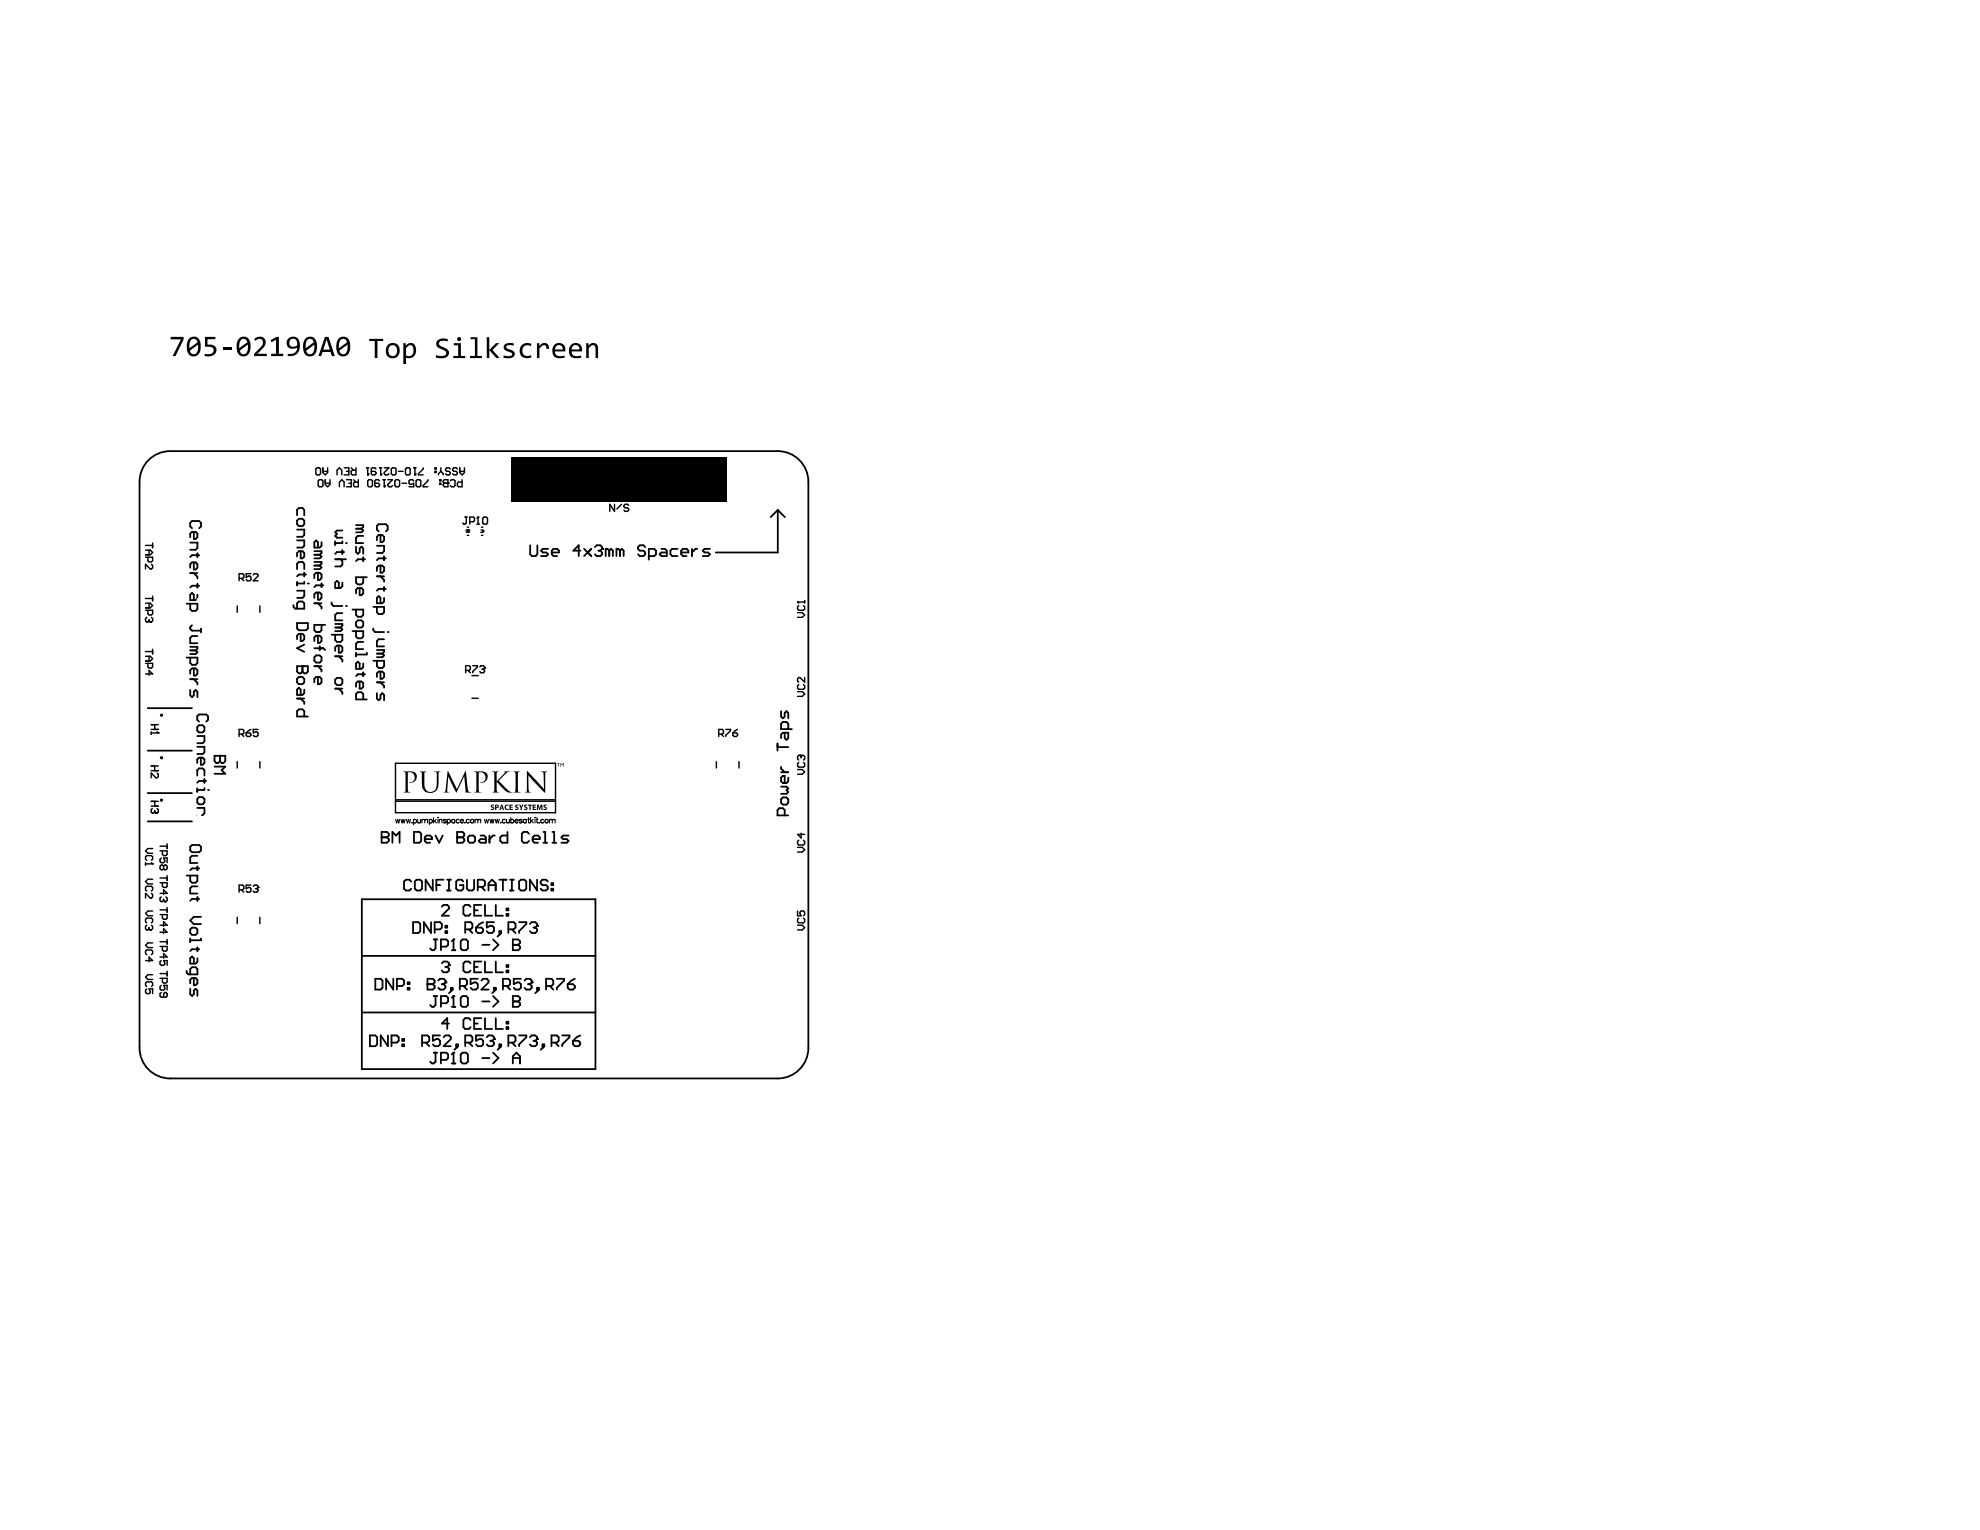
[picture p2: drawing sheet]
<svg xmlns="http://www.w3.org/2000/svg" width="279mm" height="216mm" viewBox="0 0 279 216" stroke-linecap="round" stroke-linejoin="round" font-family="sans-serif">
<g fill="none" stroke="#000" stroke-width=".2">
<path d="M20.5 78.6h1v.5l-.1 .2h-.4l-.1-.2v-.5M20.5 77h1M20.5 77.6h.7l.3 .4-.3 .3h-.7M21 77.6v.7M21.4 79.6l.1 .2v.3l-.1 .2h-.2l-.7-.7v.7M21.5 76.6v.7M44.6 66.2l.1-.2h.4l.1 .2v.6l-.1 .2h-.4l-.1-.2zM44.9 67.9l.2-.2h.3l.2 .2v.6l-.2 .2h-.3l-.2-.2zM45.6 66v.7l.3 .3 .3-.3v-.7M45.6 66.5h.6M45.9 68.2h.7M45.9 67.7v.7l.3 .3 .4-.3v-.7"/>
<path d="M47.6 67v-.7l.3-.3 .3 .3v.7M47.9 68.7v-.7l.3-.3 .4 .3v.7M48.6 66h.6v1h-.6M48.9 67.7h.7v1h-.7M48.9 66.5h.3M49.2 68.2h.4M49.6 66l.3 .3M49.9 67.7l.3 .3M50.2 66v1h-.5l-.1-.2v-.3l.1-.2h.5M50.6 67.7v1h-.5l-.2-.2v-.3l.2-.2h.5M51.7 66h.4M51.9 67h.1"/>
<path d="M51.9 67.9l.2-.2h.3l.2 .2v.6l-.2 .2h-.3l-.2-.2zM51.9 66v1M52.1 66.8l-.2 .2M53.1 66.2l-.2-.2h-.3l-.2 .2v.6l.2 .2h.3l.2-.2v-.1l-.2-.2h-.5M53.6 67.9l-.2-.2h-.3l-.2 .2v.6l.2 .2h.3l.2-.2v-.1l-.2-.2h-.5M53.6 66h.3M53.7 67h.1M53.7 66v1M53.9 66.8l-.2 .2M54.1 67.7h.3M54.2 68.7h.1M54.2 66h.7l-.7 .7v.1l.2 .2h.3l.2-.2"/>
<path d="M54.2 67.7v1M54.4 68.5l-.2 .2M54.7 67.7h.7l-.7 .7v.1l.2 .2h.3l.2-.2M55.2 66.2l.2-.2h.3l.2 .2v.6l-.2 .2h-.3l-.2-.2zM55.7 67.9l.2-.2h.3l.2 .2v.6l-.2 .2h-.3l-.2-.2zM56.2 66.5h.7M56.7 68.2h.7M57.2 66.2l.2-.2h.3l.2 .2v.6l-.2 .2h-.3l-.2-.2zM58.4 67.9l-.2-.2h-.3l-.2 .2v.3l.2 .2 .5-.2v.5h-.7M58.4 66h.3M58.5 67h.1M58.5 66v1"/>
<path d="M58.7 67.9l.2-.2h.3l.2 .2v.6l-.2 .2h-.3l-.2-.2zM58.7 66.8l-.2 .2M59.7 66v.2l-.7 .6v.2h.7M60.4 67.7v.2l-.7 .6v.2h.7M61.4 66.5h.1v.2h-.1zM61.4 66h.1v.2h-.1zM62 67.7h.2v.2h-.2zM62 68.2h.2v.2h-.2zM62.2 66.5l.3 .3v.2M62.2 66v.5M62.2 66.5l-.3 .3v.2M62.5 67.9l.2-.2h.5v1h-.5l-.2-.2v-.1l.2-.2-.2-.2z"/>
<path d="M62.7 68.2h.5M63.2 68.2h.1M63.5 67.9l.2-.2h.3l.2 .2v.6l-.2 .2h-.3l-.2-.2M63.5 66.2l-.1-.2h-.4l-.1 .2v.1l.1 .2h.4l.1 .2v.1l-.1 .2h-.4l-.1-.2M64.5 66.2l-.1-.2h-.4l-.1 .2v.1l.1 .2h.4l.1 .2v.1l-.1 .2h-.4l-.1-.2M64.9 66v.7l.3 .3 .3-.3v-.7M64.9 66.5h.6M65.2 67.7v1h-.5l-.2-.2v-.3l.2-.2h.5M65.6 73h.4M65.8 73v.8l-.2 .2h-.1l-.2-.2M65.9 75.5h.2M65.9 74.4h.2"/>
<path d="M66.3 73.6h.5l.2-.1v-.4l-.2-.1h-.5v1M67.3 74h.3M67.5 73h.1M67.5 73l-.2 .1M67.5 73v1M67.9 75.5h.2M67.9 74.4h.2M68.1 73.1l.2-.1h.3l.2 .1v.7l-.2 .2h-.3l-.2-.2zM86.7 71.2v1l-.7-1v1M87.7 71.2l-.7 .6M88.7 71.3l-.2-.1h-.3l-.2 .1v.2l.2 .2h.3l.2 .1v.2l-.2 .2h-.3l-.2-.2M20.5 86.1h1v.5l-.1 .2h-.4l-.1-.2v-.5"/>
<path d="M20.5 93.6h1v.5l-.1 .2h-.4l-.1-.2v-.5M20.5 95.1h1l-.5-.5v.7M20.5 91.9h1M20.5 92.6h.7l.3 .3-.3 .4h-.7M20.5 84.5h1M20.5 85.1h.7l.3 .4-.3 .3h-.7M20.7 87.1l-.2 .2v.3l.2 .2h.2l.1-.2M21 85.1v.7M21 87.4v.2M21 92.6v.7M21 87.6l.2 .2M21.2 87.8h.1"/>
<path d="M21.4 87.1l.1 .2v.3l-.1 .2h-.2M21.5 84.1v.7M21.5 91.6v.7M33.5 85.5v.9M33.7 81.6h.5l.2-.1v-.4l-.2-.1h-.5v1M34.1 81.6l.3 .4M35.4 81h-.7v.5l.4-.2h.1l.2 .2v.3l-.2 .2h-.3l-.2-.2M35.7 81.1l.2-.1h.3l.2 .1v.2l-.7 .7h.7M36.7 85.5v.9M65.7 94.6h.5l.2-.2v-.3l-.2-.2h-.5v1M66 94.6l.4 .3M66.6 98.5h.9"/>
<path d="M66.6 95.3h.9M66.7 93.9h.7v.2l-.7 .7v.1M67.7 94.1l.2-.2h.3l.2 .2v.2M68 94.4h.2M68.2 94.4l.2 .2v.2l-.2 .1h-.3l-.2-.1M68.4 94.3h.1M68.4 94.3l-.2 .1M112.5 85h.1M112.5 97.6h.7l.3 .3-.3 .4h-.7M112.5 86.4h.7l.3 .4-.3 .3h-.7M112.5 85h1M112.5 85l.2 .1"/>
<path d="M112.7 85.5l-.2 .1v.3l.2 .2h.7l.1-.2v-.3l-.1-.1M112.7 96.6l-.2 .2v.3l.2 .2h.7l.1-.2v-.3l-.1-.2M113.5 95.6v.7l-.6-.7h-.2l-.2 .2v.3l.2 .2M113.5 84.8v.3M21.3 113.1h1M21.3 113.7h1M21.3 103.3v.3M21.3 102.3h1M21.3 102.9h1M21.3 103.4h1M21.3 108.1h1M21.3 108.8h1"/>
<path d="M21.5 114.1l-.2 .1v.4l.2 .1h.2l.1-.1M21.5 119.7h-.6l-.4 .4 .4 .3h.6M21.8 102.3v.6M21.8 108.1v.7M21.8 113.1v.6M21.8 114.4v.2M21.8 114.6l.2 .1M22 114.7h.1M22.2 114.1l.1 .1v.4l-.1 .1h-.2M22.2 109.1l.1 .2v.3l-.1 .2h-.2l-.7-.7v.7M22.2 103.3l.1 .1M22.3 103.4h.1"/>
<path d="M22.6 119.4h1M23.6 119.1v.6M33.5 107.5v.9M33.7 103.6h.5l.2-.2v-.3l-.2-.2h-.5v1M34.1 103.6l.3 .3M34.7 103.4h.5l.2 .2v.2l-.2 .1h-.3l-.2-.1zM35.4 102.9l-.7 .5M36.4 102.9h-.7v.5l.4-.1h.1l.2 .1v.4l-.2 .1h-.3l-.2-.1M36.7 107.5v.9M55.8 107.7h22.6v7h-22.6zM55.8 113.1h22.6M55.8 112.9h22.6"/>
<path d="M101.1 107.5v.9M101.4 103.6h.5l.2-.2v-.3l-.2-.2h-.5v1M101.8 103.6l.3 .3M102.4 102.9h.7v.2l-.7 .7v.1M103.4 103.4h.5l.2 .2v.2l-.2 .1h-.3l-.2-.1zM104.1 102.9l-.7 .5M104.3 107.5v.9M112.5 119.6h.7l.3 .3-.3 .3h-.7M112.5 108.6h.7l.3 .3-.3 .4h-.7M112.7 107.6l-.2 .2v.3l.2 .2h.7l.1-.2v-.3l-.1-.2M112.7 118.6l-.2 .1v.4l.2 .1h.7l.1-.1v-.4l-.1-.1M112.9 106.6h.1"/>
<path d="M112.9 106.6h-.2l-.2 .2v.3l.2 .2M112.9 106.6l.1 .2M113 106.8l.2-.2h.2l.1 .2v.3l-.1 .2M113 117.6v.6l-.5-.5h1M113 106.8v.1M20.5 121.7v.4M20.5 135.6h1l-.5-.5v.6M20.5 121.9h1M20.7 130.6l-.2 .1v.4l.2 .1h.2l.1-.1M20.7 125.7l-.2-.1v-.4l.2-.1h.7l.1 .1v.4l-.1 .1M20.7 130.2l-.2-.1v-.4l.2-.1h.7l.1 .1v.4l-.1 .1M20.7 139.2l-.2-.2v-.3l.2-.2h.7l.1 .2v.3l-.1 .2"/>
<path d="M20.7 121.4l-.2-.2v-.3l.2-.2h.7l.1 .2v.3l-.1 .2M20.7 134.7l-.2-.1v-.4l.2-.1h.7l.1 .1v.4l-.1 .1M20.7 139.5l-.2 .2v.3l.2 .2h.3l.2-.2-.2-.5h.5v.7M21 131.1l.2 .1M21 130.9v.2M21.2 131.2h.1M21.4 130.6l.1 .1v.4l-.1 .1h-.2M21.4 126.1l.1 .1v.4l-.1 .1h-.2l-.7-.6v.6M21.4 121.7l.1 .2M21.5 121.9h.1M21.5 128.6h-.6l-.4 .3 .4 .3h.6M21.5 137.5h-.6l-.4 .4 .4 .3h.6"/>
<path d="M21.5 133.1h-.6l-.4 .3 .4 .3h.6M21.5 124.1h-.6l-.4 .3 .4 .3h.6M22.6 130.6h1l-.5-.5v.6M22.6 120.1h1v.5l-.2 .1h-.3l-.2-.1v-.5M22.6 124.6h1v.5l-.2 .1h-.3l-.2-.1v-.5M22.6 129.1h1v.5l-.2 .1h-.3l-.2-.1v-.5M22.6 133.6h1v.5l-.2 .1h-.3l-.2-.1v-.5M22.6 138h1v.5l-.2 .2h-.3l-.2-.2v-.5M22.6 137.4h1M22.6 126.1h1l-.5-.5v.6M22.6 131.6h1l-.5-.5v.6M22.6 135.1h1l-.5-.5v.6"/>
<path d="M22.6 128.4h1M22.6 132.9h1M22.6 123.9h1M22.8 121.1l-.2 .1v.4l.2 .1h.3l.2-.1-.2-.5h.5v.6M22.8 135.6l-.2 .1v.3l.2 .2h.3l.2-.2-.2-.4h.5v.6M22.8 139l-.2 .2v.3l.2 .2h.3l.2-.2-.2-.5h.5v.7M22.8 126.6l-.2 .1v.4l.2 .1h.1l.2-.1M23.1 122.2l.2-.1h.1l.2 .1v.4l-.2 .1h-.1l-.2-.1M23.1 122.2l-.2-.1h-.1l-.2 .1v.4l.2 .1h.1l.2-.1M23.1 122.2v.4M23.1 126.9v.2M23.1 127.1l.2 .1"/>
<path d="M23.3 127.2h.1M23.4 126.6l.2 .1v.4l-.2 .1h-.1M23.6 123.6v.6M23.6 128.1v.6M23.6 132.6v.6M23.6 137v.7M33.5 129.4v.9M33.7 125.6h.5l.2-.2v-.3l-.2-.2h-.5v1M34.1 125.6l.3 .3M35.4 124.9h-.7v.5l.5-.2 .2 .2v.3l-.2 .2h-.3l-.2-.2M35.7 125.1l.2-.2h.3l.2 .2v.1M36.1 125.4h.1"/>
<path d="M36.2 125.4l.2 .2v.1l-.2 .2h-.3l-.2-.2M36.4 125.2h.1M36.4 125.2l-.2 .2M36.7 129.4v.9M112.5 130.6h.7l.3 .3-.3 .3h-.7M112.5 128.6v.6h.5l-.1-.3v-.2l.1-.1h.4l.1 .1v.4l-.1 .1M112.7 129.6l-.2 .1v.4l.2 .1h.7l.1-.1v-.4l-.1-.1M22.8 140l-.2 .2v.3l.2 .2h.6l.2-.2v-.3l-.2-.2h-.1l-.2 .2v.5"/>
</g>
<g fill="none" stroke="#000" stroke-width=".25">
<path d="M20.7 65.2a4.3 4.3 0 0 1 3.3-1.5h85.8a4.3 4.3 0 0 1 4.3 4.3v79.9a4.3 4.3 0 0 1-4.3 4.3h-85.8a4.3 4.3 0 0 1-4.3-4.3v-79.9a4.3 4.3 0 0 1 1-2.8zM26.8 76.6h1.1v.7l-.3 .3h-.8M27.1 74.5l-.3-.2v-.5l.3-.3h1l.3 .3v.5l-.3 .2M27.3 75v1.1h.3l.3-.3v-.5l-.3-.3h-.5l-.3 .3v.5M27.3 79.4v1h.3l.3-.3v-.5l-.3-.2h-.5l-.3 .2v.5M27.9 78.1v.5M28.1 78.3h-1l-.3 .3M41.9 76.3h1v.7l-.2 .3h-.8M41.9 72.7v-.8l.3-.2h.5l.2 .2v.8M41.9 73.5l.3-.3h.5l.2 .3v.5l-.2 .2h-.5l-.3-.2zM41.9 74.7h1v.8l-.2 .2h-.8M42.4 77.8v1h.3l.2-.3v-.5l-.2-.2h-.5l-.3 .2v.5"/>
<path d="M44.4 79.8h.7M44.4 77.8h1v.2l-.3 .3M44.4 79.3h1v.3l-.3 .2M44.4 78.3h.7M45.1 78.3l.3 .2-.3 .3h-.7M45.1 79.8l.3 .3-.3 .2h-.7M45.4 76.5v.5l-.3 .3h-.7v-.8l.2-.2 .3 .2v.8M47.3 78.9h1.5M47.3 76.4v.5M48.1 78.9l.2 .3v.5l-.2 .2h-.8M48.3 74.9h-.7l-.3 .2 .3 .3-.3 .2 .3 .3h.7M48.3 76.4v.2h-1"/>
<path d="M48.3 77.7v.5M48.6 77.9h-1l-.3 .3M48.8 76.6h.1M50.2 77.1v.8l.3 .3 .2-.3v-.5l.3-.3 .3 .3v.8M50.2 74.1h1.1v.3l-.3 .2M50.2 74.6h.8M51 74.6l.3 .3-.3 .2h-.8M51.3 78.7v.5M51.3 75.6h-.8l-.3 .3v.7h1.1M51.5 78.9h-1l-.3 .3M53.2 77h1v.8l-.3 .2h-.7M53.4 75l-.2-.3v-.5l.2-.2h1.1l.2 .2v.5l-.2 .3"/>
<path d="M53.7 75.5v1h.2l.3-.2v-.6l-.3-.2h-.5l-.2 .2v.6M53.7 79.8v1h.2l.3-.2v-.5l-.3-.3h-.5l-.2 .3v.5M54.2 78.5v.5M54.5 78.8h-1.1l-.2 .2M74.8 76.9v1.3l.3 .3h.5l.2-.3v-1.3M77.3 77.5h-.7l-.3 .2 .3 .3h.5l.2 .2-.2 .3h-.8M77.9 78h1v-.3l-.3-.2h-.5l-.2 .2v.5l.2 .3h.5M81.9 77.7h-1l.8-.8v1.6M82.4 77.5l1 1M83.4 77.5l-1 1M83.9 77.2l.3-.3h.5l.3 .3v.3M84.5 77.7h.2"/>
<path d="M84.7 77.7l.3 .3v.2l-.3 .3h-.5l-.3-.3M85 77.5h.1M85 77.5l-.3 .2M86 77.7l-.3-.2h-.2v1M86 77.7v.8M86 77.7l.2-.2 .3 .2v.8M87.5 77.7l-.3-.2h-.2v1M87.5 77.7v.8M87.5 77.7l.3-.2 .2 .2v.8M91 77.2l-.2-.3h-.5l-.3 .3v.3l.3 .2h.5l.2 .3v.2l-.2 .3h-.5l-.3-.3M91.6 78.5h.7l.3-.3v-.5l-.3-.2h-.7v1.5M93.3 77.5h.5l.3 .2v.8h-.8l-.2-.3 .2-.2h.8"/>
<path d="M95.6 77.5h-.7l-.3 .2v.5l.3 .3h.7M96.1 78h1v-.3l-.2-.2h-.5l-.3 .2v.5l.3 .3h.5M97.6 77.5v1M98.4 77.5h-.2l-.6 .5M100.2 77.5h-.8l-.2 .2 .2 .3h.5l.3 .2-.3 .3h-.7M109.8 72l-1 1M109.8 72v6h-8.8M109.8 72l1 1M20.8 99.9h6.3M26.3 85.2h1.6v.7l-.3 .3h-.5l-.3-.3v-.7M26.3 92.8h1.6v.8l-.3 .2h-.5l-.3-.2v-.8M26.8 97.4v.7l.3 .3 .2-.3v-.5l.3-.2 .3 .2v.8"/>
<path d="M26.8 91.3h1.1v.2l-.3 .3M26.8 80.9h1.1M26.8 91.8h.8M26.8 95.8h1.1M27.1 88.2l-.3 .3v.2l.3 .3h1.3M27.3 94.3v1h.3l.3-.2v-.5l-.3-.3h-.5l-.3 .3v.5M27.3 80.9l.6 .5v.2M27.3 95.8l.6 .5v.3M27.6 91.8l.3 .2-.3 .3h-.8M27.9 83.9v.5l-.3 .3h-.8v-.8l.3-.2 .2 .2v.8M27.9 89.8h-.8l-.3 .2v.8h1.1M27.9 82.4v.5"/>
<path d="M28.1 82.7h-1l-.3 .2M28.4 88.7v.5M41.4 85.4v.2l.3 .3h1.2v-.8l-.2-.2h-.5l-.3 .2v.8M41.9 95.8l.3-.3h.5l.2 .3v.5l-.2 .2h-.5l-.3-.2zM41.9 80.3v-.7l.3-.3h.5l.2 .3v.7M41.9 94h1.5v.8l-.2 .2h-.3l-.2-.2-.3 .2h-.2l-.3-.2zM41.9 83.4h1v.7l-.2 .3h-.8M41.9 82.1v.5M41.9 87.9h1.5v.8l-.2 .2h-1l-.3-.2zM41.9 98.6h1M42.4 89.4v1.1h.3l.2-.3v-.5l-.2-.3h-.5l-.3 .3v.5M42.4 98.6l.5 .5v.2"/>
<path d="M42.7 94h.1M42.7 94v.8M42.9 97.3v.5l-.2 .3h-.8v-.8l.3-.3 .2 .3v.8M42.9 80.8v.5M42.9 82.1v.2h-1M42.9 91l-1 .5 1 .5M43.2 81.1h-1l-.3 .2M43.4 82.3h.1M44.4 85.1h1M44.4 92.7l.2-.2h.5l.3 .2v.5l-.3 .3h-.5l-.2-.3zM44.4 91.5h1.2l.3 .2M44.4 94h1"/>
<path d="M44.9 80.8v1h.2l.3-.2v-.5l-.3-.3h-.5l-.2 .3v.5M44.9 83.6v1h.2l.3-.2v-.5l-.3-.3h-.5l-.2 .3v.5M44.9 95.5v1h.2l.3-.2v-.5l-.3-.3h-.5l-.2 .3v.5M44.9 94l.5 .5v.3M44.9 85.1l.5 .5v.3M44.9 89.7v1h.2l.3-.2v-.6l-.3-.2h-.5l-.2 .2v.6M45.1 91.2v.5M45.4 88.2v.7l-.3 .3h-.5l-.2-.3v-.7h1.5M45.4 82.3v.5M45.6 82.6h-1l-.2 .2M46.8 89.6h1.5v.7l-.2 .3h-.5l-.3-.3v-.7M46.8 85v.3l.2 .2h1.3"/>
<path d="M47.3 88.6h.8M47.3 97.2h1M47.3 95.9l.3-.2h.5l.2 .2v.5l-.2 .3h-.5l-.3-.3zM47.3 88h1v.3l-.2 .3M47.3 92.6h1M47.8 91.1v1h.3l.2-.2v-.6l-.2-.2h-.5l-.3 .2v.6M47.8 92.6l.5 .5v.3M47.8 97.2l.5 .5v.2M48.1 88.6l.2 .2-.2 .3h-.8M48.3 82.2v.5l-.2 .3h-.8v-.8l.3-.2 .2 .2v.8M48.3 86.5h-.7l-.3 .3v.7h1M48.8 85.5h.1"/>
<path d="M49.7 86h1.6v.8l-.3 .2h-.5l-.3-.2v-.8M49.7 89.1h1.6v.7l-.3 .3h-.5l-.3-.3v-.7M50.2 87.8l.3-.3h.5l.3 .3v.5l-.3 .3h-.5l-.3-.3zM50.2 92.1v.5M50.7 83v1h.3l.3-.3v-.5l-.3-.2h-.5l-.3 .2v.5M50.7 96.2v1h.3l.3-.3v-.5l-.3-.2h-.5l-.3 .2v.5M51.3 81.5v.7l-.3 .3h-.5l-.3-.3v-.7h1.6M51.3 98.7v-.8l-.3-.2h-.5l-.3 .2v.8h1.6M51.3 93.6v.5l-.3 .3h-.8v-.8l.3-.2 .2 .2v.8M51.3 94.9v.5M51.3 90.6h-.8l-.3 .2v.8h1.1M51.5 95.1h-1l-.3 .3"/>
<path d="M51.8 92.1v.3h-1.6M52.7 85.6h1.5v.8l-.3 .3h-.5l-.2-.3v-.8M52.7 93.2h1.5v.8l-.3 .3h-.5l-.2-.3v-.8M52.7 88.7v.2l.2 .3h1.3M53.2 97.8v.8l.2 .2 .3-.2v-.5l.2-.3 .3 .3v.7M53.2 91.7h1v.3l-.3 .2M53.2 81.3h1M53.2 92.2h.7M53.2 96.3h1M53.7 94.8v1h.2l.3-.3v-.5l-.3-.2h-.5l-.2 .2v.5M53.7 81.3l.5 .5v.3M53.7 96.3l.5 .5v.2"/>
<path d="M53.9 92.2l.3 .3-.3 .2h-.7M54.2 84.4v.5l-.3 .2h-.7v-.7l.2-.3 .3 .3v.7M54.2 90.2h-.8l-.2 .3v.7h1M54.2 82.8v.6M54.5 83.1h-1.1l-.2 .3M54.7 89.2h.1M20.8 115.9h6.3M20.8 111.9h6.3M20.8 105.9h6.3M26.8 119.5l.3-.3h1l.3 .3v.5l-.3 .3h-1l-.3-.3zM27.8 102.6l.3-.3h.5l.2 .3v.5l-.2 .3h-.5l-.3-.3zM27.8 109.4v-.7l.3-.3h.5l.2 .3v.7"/>
<path d="M27.8 111.2v.5M27.8 112.7l.3-.2h.5l.2 .2v.5l-.2 .3h-.5l-.3-.3zM27.8 103.9h1v.7l-.2 .3h-.8M27.8 105.4h1v.7l-.2 .3h-.8M27.8 114h1v.8l-.2 .2h-.8M28.1 101.8l-.3-.2v-.5l.3-.3h1l.3 .3v.5l-.3 .2M28.3 106.9v1h.3l.2-.2v-.5l-.2-.3h-.5l-.3 .3v.5M28.8 109.9v.6M28.8 111.2v.3h-1M29.1 110.2h-1l-.3 .3M29.4 111.5h.1M30.3 106.7h1.5v.7l-.3 .3h-.2l-.3-.3-.2 .3h-.3l-.2-.3z"/>
<path d="M30.3 108.2h1.5l-.5 .5 .5 .5h-1.5M31 106.7h.1M31 106.7v.7M42.9 101.1v-.8l-.2-.2h-.5l-.3 .2v.8h1.5M53.8 118.2h.1M53.8 117.4h.8l.3 .3v.2l-.3 .3 .3 .2v.3l-.3 .2h-.8zM53.8 118.2h.8M55.4 118.9v-1.5l.5 .5 .5-.5v1.5M58.4 117.4h.8l.2 .3v1l-.2 .2h-.8zM59.9 118.4h1.1v-.2l-.3-.3h-.5l-.3 .3v.5l.3 .2h.5M61.5 117.9l.5 1 .5-1M64.5 118.2h.1"/>
<path d="M64.5 117.4h.8l.2 .3v.2l-.2 .3 .2 .2v.3l-.2 .2h-.8zM64.5 118.2h.8M66.3 117.9h.5l.2 .3v.5l-.2 .2h-.5l-.3-.2v-.5zM67.8 117.9h.5l.3 .3v.7h-.8l-.3-.2 .3-.3h.8M69.1 117.9v1M69.8 117.9h-.2l-.5 .5M71.6 117.4v1.5h-.8l-.2-.2v-.5l.2-.3h.8M74.7 117.7l-.3-.3h-.5l-.3 .3v1l.3 .2h.5l.3-.2M75.2 118.4h1v-.2l-.3-.3h-.5l-.2 .3v.5l.2 .2h.5M76.7 118.9h.5M76.7 117.4h.2v1.5M77.9 118.9h.6"/>
<path d="M77.9 117.4h.3v1.5M80.2 117.9h-.7l-.3 .3 .3 .2h.5l.2 .3-.2 .2h-.8M109.7 104.9v1M109.7 105.4h1.5M110.2 100.4v.7l.3 .3 .2-.3v-.5l.3-.2 .2 .2v.8M110.2 111h.8l.2 .3-.2 .2 .2 .3-.2 .2h-.8M110.2 108.2v.3l.5 .5M110.2 109h1M110.5 112.5h.5l.2 .3v.5l-.2 .2h-.5l-.3-.2v-.5zM110.7 115.1v-.8l-.2-.3h-.5l-.3 .3v.8h1.5M110.7 103.4v.8l.3 .2 .2-.2v-.8h-.7l-.3 .2v.6M111.2 109.7v.5l-.2 .3h-.5l-.3-.3v-.5l.3-.2h.2v1"/>
<path d="M111.2 102.9v-.8l-.2-.2h-.5l-.3 .2v.8h1.5M26.3 123.6h1.6v.7l-.3 .3h-.5l-.3-.3v-.7M26.3 137v.2l.3 .3h1.3v-.8l-.3-.2h-.5l-.3 .2v.8M26.8 131.2l.3-.3h.5l.3 .3v.5l-.3 .2h-.5l-.3-.2zM26.8 132.4v.5M26.8 139.5v.8l.3 .2 .2-.2v-.5l.3-.3 .3 .3v.7M27.3 138v1h.3l.3-.2v-.5l-.3-.3h-.5l-.3 .3v.5M27.9 120.8h-.8l-.3 .2v.8h1.1M27.9 125.1h-.8l-.3 .2v.8h1.1M27.9 135.2v.5l-.3 .3h-.8v-.8l.3-.2 .2 .2v.8M27.9 122.3v.5M27.9 126.6v.5"/>
<path d="M27.9 133.7v.5M28.1 122.5h-1l-.3 .3M28.1 126.8h-1l-.3 .3M28.1 133.9h-1l-.3 .3M28.4 132.4v.3h-1.6M28.4 129.4h-1.1l-.5 .5 .5 .5h1.1M51.1 126.9h32.9v24h-32.9zM51.1 134.9h32.9M53 138.1h.7l.3 .3v1l-.3 .2h-.7zM55.5 138.1v1.5l-1-1.5v1.5M56 139.1h.8l.2-.2v-.5l-.2-.3h-.8v1.5M57.5 139.4h.3v.2h-.3z"/>
<path d="M57.5 138.6h.3v.3h-.3zM58 124.4l-.2-.3h-.5l-.3 .3v1l.3 .3h.5l.2-.3M58.3 130.1h.8l.2 .3v1l-.2 .3h-.8zM58.5 124.4l.3-.3h.5l.2 .3v1l-.2 .3h-.5l-.3-.3zM60.3 138.9h.1M60.3 138.1h.8l.2 .3v.2l-.2 .3 .2 .2v.3l-.2 .2h-.8zM60.3 138.9h.8M60.8 130.1v1.6l-1-1.6v1.6M61.1 124.1v1.6l-1-1.6v1.6M61.2 132.6h.5M61.3 131.1h.8l.2-.2v-.5l-.2-.3h-.8v1.6M61.5 132.6v1.2l-.3 .3h-.2l-.3-.3"/>
<path d="M61.6 124.9h.5M61.8 138.4l.3-.3h.5l.3 .3v.2M62.2 133.6h.8l.2-.3v-.5l-.2-.2h-.8v1.5M62.3 127.9l.3-.2h.5l.3 .2v.3l-1.1 1h1.1M62.3 135.9l.3-.2h.5l.3 .2v.3M62.3 138.9h.3M62.6 124.1h-1v1.6M62.6 138.9l.3 .2v.3l-.3 .2h-.5l-.3-.2M62.9 138.6h.1M62.9 130.6h.2v.3h-.2zM62.9 131.4h.2v.3h-.2zM62.9 136.4h.2"/>
<path d="M62.9 138.6l-.3 .3M63.1 124.1h.5M63.1 125.7h.5M63.1 136.4l.3 .3v.3l-.3 .2h-.5l-.3-.2M63.4 124.1v1.6M63.4 136.2h.1M63.4 136.2l-.3 .2M63.6 139.4h.3v.2h-.3zM63.7 134.1h.6M63.9 139.6l-.5 .5M64 132.6h.1M64 132.6v1.5"/>
<path d="M64 132.6l-.3 .2M64.9 139.1h.7l.3-.2v-.5l-.3-.3h-.7v1.5M65 132.8l.3-.2h.5l.2 .2v1l-.2 .3h-.5l-.3-.3zM65.4 124.4l-.3-.3h-.5l-.2 .3v1l.2 .3h.5l.3-.3v-.5h-.5M65.4 139.1l.5 .5M65.6 131.1h.8l.3-.2v-.5l-.3-.3h-.8v1.6M65.9 124.1v1.3l.2 .3h.6l.2-.3v-1.3M66.2 131.1l.5 .6M66.4 127.9l-.2-.2h-.6l-.2 .2v1.1l.2 .2h.6l.2-.2M66.4 135.9l-.2-.2h-.6l-.2 .2v1.1l.2 .2h.6l.2-.2M66.9 128.5h.5M66.9 136.4h.5"/>
<path d="M67.2 130.9h.7l.3 .2v.3l-.3 .3h-.5l-.2-.3zM67.4 125.2h.8l.2-.3v-.5l-.2-.3h-.8v1.6M67.4 138.1h-1v.8l.5-.3h.3l.2 .3v.5l-.2 .2h-.5l-.3-.2M67.9 125.2l.5 .5M67.9 127.7h-1v1.5h1M67.9 135.7h-1v1.5h1M67.9 138.4l.3-.3h.5l.2 .3v.2l-1 1h1M68.1 133.3h1M68.2 130.1l-.5 .3-.5 .5M68.4 127.7v1.5h1.1M68.4 135.7v1.5h1.1M68.9 125.7v-1.1l.5-.5 .5 .5v1.1"/>
<path d="M68.9 124.9h1M69.6 132.6l.7 .7-.7 .8M69.7 139.4h.3v.2h-.3zM69.7 130.1h-1v.8l.5-.3h.3l.2 .3v.5l-.2 .3h-.6l-.2-.3M70 127.7v1.5h1M70 135.7v1.5h1M70 139.6l-.5 .5M70.5 124.1h1M70.5 131.4h.2v.3h-.2zM70.7 131.7l-.5 .5M71 124.1v1.6M71 139.1h.7l.3-.2v-.5l-.3-.3h-.7v1.5"/>
<path d="M71.5 128.2h.2v.3h-.2zM71.5 129h.2v.2h-.2zM71.5 136.2h.2v.2h-.2zM71.5 137h.2v.2h-.2zM71.5 139.1l.5 .5M71.7 131.1h.8l.2-.2v-.5l-.2-.3h-.8v1.6M72 124.1h.5M72 125.7h.5M72.2 124.1v1.6M72.2 131.1l.5 .6M72.4 133.3h.1M72.4 132.6h.7l.3 .2v.3l-.3 .2 .3 .3v.2l-.3 .3h-.7z"/>
<path d="M72.4 133.3h.7M73.3 130.1h1v.3l-1 1v.3M73.5 124.1h.5l.3 .3v1l-.3 .3h-.5l-.3-.3v-1zM73.5 138.1h-1v.8l.5-.3h.3l.2 .3v.5l-.2 .2h-.6l-.2-.2M74 138.4l.3-.3h.5l.2 .3v.2M74.5 138.9h.3M74.8 130.4l.2-.3h.5l.3 .3v.2M74.8 138.9l.2 .2v.3l-.2 .2h-.5l-.3-.2M75 138.6h.1M75 138.6l-.2 .3M75.3 130.9h.2M75.5 130.9l.3 .2v.3l-.3 .3h-.5l-.2-.3"/>
<path d="M75.8 124.1v1.6l-1-1.6v1.6M75.8 130.6h.1M75.8 139.4h.2v.2h-.2zM75.8 130.6l-.3 .3M76 139.6l-.5 .5M77.1 139.1h.7l.3-.2v-.5l-.3-.3h-.7v1.5M77.3 124.4l-.2-.3h-.6l-.2 .3v.2l.2 .3h.6l.2 .3v.2l-.2 .3h-.6l-.2-.3M77.6 139.1l.5 .5M77.8 124.6h.3v.3h-.3zM77.8 125.4h.3v.3h-.3zM78.6 138.1h1v.3l-1 1v.2M80.1 138.9h.8l.2 .2v.3l-.2 .2h-.5l-.3-.2z"/>
<path d="M81.1 138.1l-.5 .3-.5 .5M51.1 142.9h32.9M52.2 146.1h.8l.2 .3v1l-.2 .2h-.8zM54.7 146.1v1.5l-1-1.5v1.5M55.2 147.1h.8l.3-.2v-.5l-.3-.3h-.8v1.5M56.8 147.4h.2v.2h-.2zM56.8 146.6h.2v.3h-.2zM59.6 147.1h.7l.3-.2v-.5l-.3-.3h-.7v1.5M60.1 147.1l.5 .5M61.2 148.5h.5M61.2 140.6h.5M61.5 140.6v1.2l-.3 .3h-.2l-.3-.3"/>
<path d="M61.5 148.5v1.3l-.3 .3h-.2l-.3-.3M62.1 146.1h-1v.8l.5-.3h.2l.3 .3v.5l-.3 .2h-.5l-.2-.2M62.2 149.6h.8l.2-.3v-.5l-.2-.3h-.8v1.6M62.2 141.6h.8l.2-.3v-.5l-.2-.2h-.8v1.5M62.6 146.4l.3-.3h.5l.2 .3v.2l-1 1h1M63.4 144.4h-1.1l.8-.7v1.5M63.7 150.1h.6M63.7 142.1h.6M64 148.5h.1M64 140.6h.1M64 148.5l-.3 .3M64 140.6v1.5"/>
<path d="M64 148.5v1.6M64 140.6l-.3 .2M64.4 147.4h.2v.2h-.2zM64.6 147.6l-.5 .5M65 148.8l.3-.3h.5l.2 .3v1l-.2 .3h-.5l-.3-.3zM65 140.8l.3-.2h.5l.2 .2v1l-.2 .3h-.5l-.3-.3zM65.6 147.1h.8l.3-.2v-.5l-.3-.3h-.8v1.5M66.2 147.1l.5 .5M66.4 143.9l-.2-.2h-.6l-.2 .2v1l.2 .3h.6l.2-.3M66.9 144.4h.5M67.9 143.7h-1v1.5h1M68.1 149.3h1"/>
<path d="M68.1 141.3h1M68.2 146.1h-1v.8l.5-.3h.2l.3 .3v.5l-.3 .2h-.5l-.2-.2M68.4 143.7v1.5h1.1M68.7 146.4l.2-.3h.6l.2 .3v.2M69.2 146.9h.3M69.5 146.9l.2 .2v.3l-.2 .2h-.6l-.2-.2M69.6 148.5l.7 .8-.7 .8M69.6 140.6l.7 .7-.7 .8M69.7 146.6h.1M69.7 146.6l-.2 .3M70 143.7v1.5h1M70.5 147.4h.2v.2h-.2z"/>
<path d="M70.7 147.6l-.5 .5M71.5 144.2h.2v.2h-.2zM71.5 144.9h.2v.3h-.2zM71.7 147.1h.8l.2-.2v-.5l-.2-.3h-.8v1.5M72.2 147.1l.5 .5M72.4 141.3h.1M72.4 149.3h1M72.4 140.6h.7l.3 .2v.3l-.3 .2 .3 .3v.2l-.3 .3h-.7zM72.4 150.1v-1l.5-.6 .5 .6v1M72.4 141.3h.7M73.3 146.1h1v.3l-1 1v.2M74.8 146.4l.2-.3h.5l.3 .3v.2"/>
<path d="M75.3 146.9h.2M75.5 146.9l.3 .2v.3l-.3 .2h-.5l-.2-.2M75.8 146.6h.1M75.8 146.6l-.3 .3M76.6 147.4h.2v.2h-.2zM76.8 147.6l-.5 .5M77.8 147.1h.8l.2-.2v-.5l-.2-.3h-.8v1.5M78.3 147.1l.5 .5M79.3 146.1h1.1v.3l-1.1 1v.2M80.9 146.9h.7l.3 .2v.3l-.3 .2h-.5l-.2-.2zM81.9 146.1l-.5 .3-.5 .5"/>
<circle cx="22.8" cy="112.9" r=".1"/>
<circle cx="22.8" cy="100.9" r=".1"/>
<circle cx="22.8" cy="106.9" r=".1"/>
</g>
<path d="M72.1 64.5h30.5v6.4h-30.5z" fill-rule="evenodd" fill="#000"/>
<path d="M65.8 74.8h.5v.2l-.4 .1zM66 74.8h.1M66 74.8v.2M67.8 74.8h.4l.1 .2-.1 .1h-.4M68.1 74.8v.3" fill="none" stroke="#000" stroke-width=".14"/>
<g fill="#000">
<path d="M52.1 47.8h2v.3h-.8v2.4h-.4v-2.4h-.8zM61.7 48.1l.4-.3h.3h.8v.4l-.4-.1a.55 .55 0 0 0-.9 .5l.3 .2 1 .5a.76 .76 0 0 1 0 .9 .76 .76 0 0 1-.8 .4l-.9-.1v-.4l.9 .1a.44 .44 0 0 0 .6-.4 .44 .44 0 0 0-.5-.4l-.6-.3-.3-.3v-.5zM66.4 47.6h1v2.6h.6v.3h-1.7v-.3h.7v-2.3h-.6zM68.7 47.6h.3v1.8l1-1h.5l-1 1 1 1.1h-.5l-1-1.1v1.1h-.3zM71.2 48.7a1.36 1.36 0 0 1 1.3-.3v.4l-.4-.1a.5 .5 0 0 0-.7 .3l.2 .2 .7 .3a.57 .57 0 0 1 .3 .7 .57 .57 0 0 1-.6 .3h-1v-.4l.6 .2a.44 .44 0 0 0 .7-.4l-.2-.1-.5-.2a.62 .62 0 0 1-.5-.6zM73.6 48.8l.5-.4 .9 .1v.4l-.4-.2a.77 .77 0 0 0-.9 1 .77 .77 0 0 0 1.3 .4v.4h-.4a1.07 1.07 0 0 1-1.2-.5 1.07 1.07 0 0 1 .2-1.2zM75.8 48.4h.3v.4a.72 .72 0 0 1 .9-.4 .72 .72 0 0 1 .5 .8h-.4a.43 .43 0 0 0-.3-.5 .43 .43 0 0 0-.5 .3l-.2 .2v1.3h-.3zM82.7 48.4h.3l.1 .4 .3-.4a.69 .69 0 0 1 1 .8v1.3h-.4v-1.3a.45 .45 0 0 0-.3-.5 .45 .45 0 0 0-.5 .4h-.1v1.4h-.4zM56.9 108.8l1.4 .1 .4 .2 .1 .3a.87 .87 0 0 1-1.1 1 .74 .74 0 0 0 .8-.6 .74 .74 0 0 0-.6-.8h-.4v2.3a.32 .32 0 0 0 .1 .4 .32 .32 0 0 0 .3 .1h-1a.37 .37 0 0 0 .3-.6v-1.8a.34 .34 0 0 0 0-.4 .34 .34 0 0 0-.3-.1zM59.2 108.8h1l-.3 .3v1.5a.88 .88 0 0 0 .6 1.1 .88 .88 0 0 0 1.1-.7v-1.6a.31 .31 0 0 0 0-.4 .31 .31 0 0 0-.3-.1h.9h-.1a.63 .63 0 0 0-.2 .8v1a1.09 1.09 0 0 1-1.2 1.2l-.7-.2-.4-.4-.1-1.9a.3 .3 0 0 0 0-.4 .3 .3 0 0 0-.3-.1zM63.2 108.8l1.3 2.6 1.2-2.6 .3 2.6a.37 .37 0 0 0 .5 .4h-.9l-.1-2.2-1 2.1a.12 .12 0 0 1-.1 .1 .12 .12 0 0 1-.1-.2l-1-2-.2 1.9a.21 .21 0 0 0 0 .3 .21 .21 0 0 0 .3 0h-.9a.31 .31 0 0 0 .4-.3zM66.9 108.9h1.4l.4 .2 .1 .3a.87 .87 0 0 1-1.1 1 .72 .72 0 0 0 .8-.8 .72 .72 0 0 0-1-.5v2.2a.34 .34 0 0 0 .3 .5h.1h-1a.43 .43 0 0 0 .3-.7v-1.7a.37 .37 0 0 0-.3-.5z"/>
<path d="M69.3 113.6h.4v.1a.11 .11 0 0 0-.2-.1 .11 .11 0 0 0-.1 .2 .11 .11 0 0 0 .2 0v.1a.26 .26 0 0 1 0 .4 .26 .26 0 0 1-.4 0l.1-.2a.14 .14 0 0 0 .2 .1 .14 .14 0 0 0 .1-.2 .14 .14 0 0 0-.2-.1l-.2-.1zM71.3 113.7l.2-.2 .3 .1v.1h-.2l-.2 .1v.3h.4v.2h-.3l-.2-.2zM69.4 108.8h1l-.3 .3v1.1l.9-.9a.3 .3 0 0 0 .2-.4h.7l-.5 .2-1 1.1 1.4 1.4 .5 .2-.8-.1-1.4-1.4v.9a.42 .42 0 0 0 .3 .6h-.9a.34 .34 0 0 0 .3-.5v-1.9a.32 .32 0 0 0 0-.4 .32 .32 0 0 0-.4-.1zM71.9 113.5h.4v.2h-.2v.1h.2v.2h-.2v.1h.3v.2h-.5zM72.7 113.6l.4-.1 .1 .1-.1 .1a.14 .14 0 0 0-.2-.1 .14 .14 0 0 0 0 .2 .14 .14 0 0 0 .2 .1l.1 .1-.1 .3h-.3h-.1v-.2a.12 .12 0 0 0 .2 .1 .12 .12 0 0 0 0-.2l-.2-.2zM72.4 108.9l1-.1-.3 .3v2.1a.36 .36 0 0 0 .3 .6h.1h-1a.27 .27 0 0 0 .2-.1 .27 .27 0 0 0 0-.3v-2a.32 .32 0 0 0-.3-.5zM73.2 113.5h.2l.2 .4 .1-.4h.2l-.3 .5v.3h-.1v-.3zM74 113.6h.4l-.1 .1a.11 .11 0 0 0-.1-.1 .11 .11 0 0 0-.1 .2 .11 .11 0 0 0 .2 0v.1a.26 .26 0 0 1 0 .4 .26 .26 0 0 1-.4 0l.1-.2a.14 .14 0 0 0 .2 .1 .14 .14 0 0 0 .1-.2 .14 .14 0 0 0-.2-.1l-.2-.1zM74.4 108.8l2.4 2.5-.1-2.2-.4-.3 .9 .1a.26 .26 0 0 0-.3 .4v2.6l-1.3-1.3-1-1.2v1.9a.38 .38 0 0 0 .4 .5h-1a.33 .33 0 0 0 .4-.2 .33 .33 0 0 0-.1-.3zM74.5 113.5h.6v.2h-.2v.6h-.2v-.6h-.2zM75.2 113.5h.4v.2h-.3v.1h.3v.2h-.3v.1h.3v.2h-.4zM75.8 113.5h.2l.1 .6 .2-.6h.2l.1 .8h-.2v-.6l-.2 .6h-.1l-.2-.6v.6h-.2z"/>
<path d="M76.7 113.6l.4-.1v.2a.13 .13 0 0 0-.2-.1 .13 .13 0 0 0 0 .2 .13 .13 0 0 0 .1 .1l.2 .1-.1 .2-.1 .1h-.3v-.2h.1a.11 .11 0 0 0 .2 .1 .11 .11 0 0 0 0-.2 .11 .11 0 0 0-.1 0l-.2-.2zM78.6 107.7h.4h-.2v.5v-.5zM79.1 107.7l.2 .2 .3-.2v.5h-.1v-.4l-.2 .2-.1-.2v.4h-.1z"/>
<path d="M54.9 48.9l-.1 .6a.61 .61 0 0 0 .4 .7 .61 .61 0 0 0 .7-.2l.1-.7-.2-.4a.59 .59 0 0 0-.9 0zM54.7 48.7l.1-.1a1 1 0 0 1 1.2 0 1 1 0 0 1 .4 1.1 1.01 1.01 0 0 1-1.3 .8 1.01 1.01 0 0 1-.6-1.4z"/>
<path d="M56.9 48.4h.3l.1 .4a.81 .81 0 0 1 1-.3 .81 .81 0 0 1 .4 1 1.04 1.04 0 0 1-1.4 1v.9h-.4zM57.4 49l-.1 .2v1h.1a.82 .82 0 0 0 .9-.4 .82 .82 0 0 0-.2-1.1h-.3z"/>
<path d="M64.5 47.8a.3 .3 0 0 1 .6 0 .3 .3 0 0 1-.6 0zM64 48.4h1v1.8h.6v.3h-1.6v-.3h.7v-1.5h-.7z"/>
<path d="M78.5 48.9l-.2 .4h1.1a.55 .55 0 0 0-.3-.6 .55 .55 0 0 0-.6 .2zM78.3 48.6a.94 .94 0 0 1 1.1-.1 .94 .94 0 0 1 .4 1.1h-1.5a.72 .72 0 0 0 1.1 .6h.3v.3l-.5 .1a1.09 1.09 0 0 1-1.1-.5 1.09 1.09 0 0 1 0-1.3z"/>
<path d="M80.8 48.9l-.1 .4h1.1a.54 .54 0 0 0-.4-.6 .54 .54 0 0 0-.6 .2zM80.5 48.7l.2-.1a.92 .92 0 0 1 1.1 0 .92 .92 0 0 1 .3 1h-1.4a.8 .8 0 0 0 1.2 .6h.1v.3l-.5 .1a1.1 1.1 0 0 1-1.1-.6 1.1 1.1 0 0 1 .1-1.3z"/>
<path d="M70 113.7v.2a.13 .13 0 0 0 .2-.1 .13 .13 0 0 0-.2-.1zM69.9 113.5l.4 .1 .1 .2-.1 .2h-.3v.3h-.1z"/>
<path d="M70.8 113.7l-.1 .3h.2zM70.7 113.5h.2l.2 .8h-.2v-.2h-.2l-.1 .2h-.1z"/>
</g>
<g fill="none" stroke="#000" stroke-width=".15">
<path d="M55.8 115.6l.2 .5 .1-.5 .2 .5 .1-.5M56.6 115.6l.1 .5 .2-.5 .1 .5 .2-.5M57.3 115.6l.2 .5 .1-.5 .2 .5 .1-.5M58.1 116.1h.1zM58.3 115.6v.8M58.3 115.7a.24 .24 0 0 1 .4 0 .24 .24 0 0 1 0 .4 .24 .24 0 0 1-.4-.1M58.9 115.6l.1 .5h.2l.1-.1M59.3 115.6v.5M59.5 115.8l.2-.2 .2 .2M59.5 115.6v.5M59.9 115.8l.2-.2 .2 .1v.4M59.9 115.8v.3"/>
<path d="M60.6 115.7a.24 .24 0 0 1 .3 0 .24 .24 0 0 1 0 .4 .24 .24 0 0 1-.3-.1M60.6 115.6v.8M61.2 115.4v.7M61.3 115.8l.3 .3M61.5 115.6l-.3 .4M61.8 115.4h.1M61.8 115.6v.5M62 115.8l.2-.2 .1 .1 .1 .4M62 115.6v.5M63 115.7l-.2-.1-.2 .1v.1l.3 .1 .1 .1-.2 .1-.2-.1M63.1 115.7a.24 .24 0 0 1 .4 0 .24 .24 0 0 1 0 .4 .24 .24 0 0 1-.4-.1M63.1 115.6v.8"/>
<path d="M64.2 115.7a.24 .24 0 0 0-.4 0 .24 .24 0 0 0 0 .4 .24 .24 0 0 0 .4-.1M64.2 115.6v.5M64.8 115.7a.24 .24 0 0 0-.4 0 .24 .24 0 0 0 0 .4 .24 .24 0 0 0 .4-.1M65 115.8l.1 .3 .3-.1M65 115.7l.3-.1 .1 .2h-.4zM65.6 116.1h.1M66.2 115.7a.24 .24 0 0 0-.3 0 .24 .24 0 0 0 0 .4 .24 .24 0 0 0 .3-.1M67 115.8l.2-.2 .2 .2M67 115.6v.5M67.4 115.8l.2-.2 .2 .1v.4M67.4 115.8v.3M68.4 115.6l.1 .5 .2-.5 .1 .5 .1-.5"/>
<path d="M69.1 115.6l.2 .5 .1-.5 .2 .5 .1-.5M69.9 115.6l.1 .5 .2-.5 .1 .5 .2-.5M70.6 116.1h.1zM71.3 115.7a.24 .24 0 0 0-.3 0 .24 .24 0 0 0 0 .4 .24 .24 0 0 0 .3-.1M71.5 115.6v.5h.2l.2-.1M71.9 115.6v.5M72.1 115.7a.24 .24 0 0 1 .3 0 .24 .24 0 0 1 0 .4 .24 .24 0 0 1-.3-.1M72.1 115.4v.7M72.7 115.8l.2 .3 .2-.1M72.8 115.7h.2l.1 .1h-.4zM73.7 115.7l-.2-.1-.2 .1v.1l.3 .1 .1 .1-.2 .1-.2-.1M74.3 115.7a.24 .24 0 0 0-.4 0 .24 .24 0 0 0 0 .4 .24 .24 0 0 0 .4-.1"/>
<path d="M74.3 115.6v.5M74.5 115.6h.2M74.6 115.4v.6l.2 .1M74.9 115.4v.7M75 115.8l.3 .3M75.2 115.6l-.3 .4M75.5 115.3h.1M75.5 115.6v.5M75.7 115.6h.2M75.8 115.4v.6l.2 .1M76.1 116.1h.1M76.7 115.7a.24 .24 0 0 0-.3 0 .24 .24 0 0 0 0 .4 .24 .24 0 0 0 .3-.1"/>
<path d="M77.5 115.8l.2-.2 .2 .2M77.5 115.6v.5M77.9 115.8l.2-.2 .2 .1v.4M77.9 115.8v.3"/>
<circle cx="66.6" cy="115.9" r=".25"/>
<circle cx="77.1" cy="115.9" r=".25"/>
</g>
<g fill="#fff">
<circle cx="28.1" cy="114.9" r=".36"/>
<circle cx="26.1" cy="96.9" r=".36"/>
<circle cx="20.8" cy="106.9" r=".36"/>
<circle cx="67" cy="79.7" r=".36"/>
<circle cx="28.1" cy="84.7" r=".36"/>
<circle cx="28.1" cy="129.9" r=".36"/>
</g>
<g fill="#000">
<path d="M24.1 47.5h1.8v.4l-1.1 2.4h-.4l1.1-2.4h-1.4zM28.9 47.5h1.5v.4h-1.1v.7l.7 .1a.83 .83 0 0 1 .5 1 .83 .83 0 0 1-.9 .6h-.7v-.4l.6 .1a.54 .54 0 0 0 .7-.6 .54 .54 0 0 0-.8-.5h-.5zM31.4 49h1.3v.3h-1.3zM35.9 47.8a.89 .89 0 0 1 1.4-.1 .89 .89 0 0 1-.2 1.4l-.8 .8h1.4v.4h-1.8v-.4l1-1 .2-.5a.55 .55 0 0 0-.4-.6 .55 .55 0 0 0-.6 .3zM38.2 48l.8-.5h.4v2.4h.6v.4h-1.7v-.4h.7v-2l-.7 .4z"/>
<path d="M26.9 48l-.2 .4v.7l1.2-.8a.53 .53 0 0 0-.4-.5 .53 .53 0 0 0-.6 .2zM26.8 49.5l.1 .2a.59 .59 0 0 0 .7 .2 .59 .59 0 0 0 .3-.7v-.6zM26.6 47.8a.97 .97 0 0 1 1.2-.2 .97 .97 0 0 1 .5 1.1v.3a1.02 1.02 0 0 1-.4 1.1 1.02 1.02 0 0 1-1.2 0l-.2-.3-.1-.5v-.9z"/>
<path d="M34 48l-.2 .5-.1 .6 1.2-.8v-.1a.54 .54 0 0 0-.9-.2zM33.8 49.5l.1 .2a.47 .47 0 0 0 .5 .3l.2-.1 .3-.2 .1-.5v-.6zM33.7 47.8a.95 .95 0 0 1 1.1-.2 .95 .95 0 0 1 .5 1v.9a.96 .96 0 0 1-1.1 .8 .96 .96 0 0 1-.8-1.1v-.9z"/>
<path d="M40.9 48l-.1 .4a.45 .45 0 0 0 .5 .5h.2a.41 .41 0 0 0 .4-.2 .41 .41 0 0 0 0-.5l-.1-.2a.53 .53 0 0 0-.7-.2zM40.7 47.8l.1-.1a.98 .98 0 0 1 1.1-.1 .98 .98 0 0 1 .4 1v.2a1.3 1.3 0 0 1-1.5 1.5h-.2v-.4h.6l.4-.2 .3-.3v-.4l-.4 .2a.84 .84 0 0 1-1-.4 .84 .84 0 0 1 .2-1z"/>
<path d="M43.3 48l-.1 .4-.1 .7 1.2-.8-.4-.5h-.3zM43.2 49.5a.57 .57 0 0 0 .7 .5 .57 .57 0 0 0 .4-.7l.1-.7zM43.1 47.8a.95 .95 0 0 1 1.1-.2 .95 .95 0 0 1 .5 1v.8a.96 .96 0 0 1-1.1 .9 .96 .96 0 0 1-.8-1.1v-.7z"/>
<path d="M46.1 47.9l-.5 1.4h.9zM45.9 47.5h.5l.8 2.8h-.4l-.2-.6h-1.1l-.2 .6h-.4z"/>
<path d="M48 48l-.2 .5v.6l1.1-.9a.52 .52 0 0 0-.3-.4 .52 .52 0 0 0-.6 .2zM47.9 49.5v.1a.57 .57 0 0 0 .7 .4 .57 .57 0 0 0 .4-.7v-.7zM47.8 47.8a.96 .96 0 0 1 1.1-.2 .96 .96 0 0 1 .5 1.1v.7a.97 .97 0 0 1-1.1 .9 .97 .97 0 0 1-.8-1.1v-.9z"/>
</g>
</svg>
